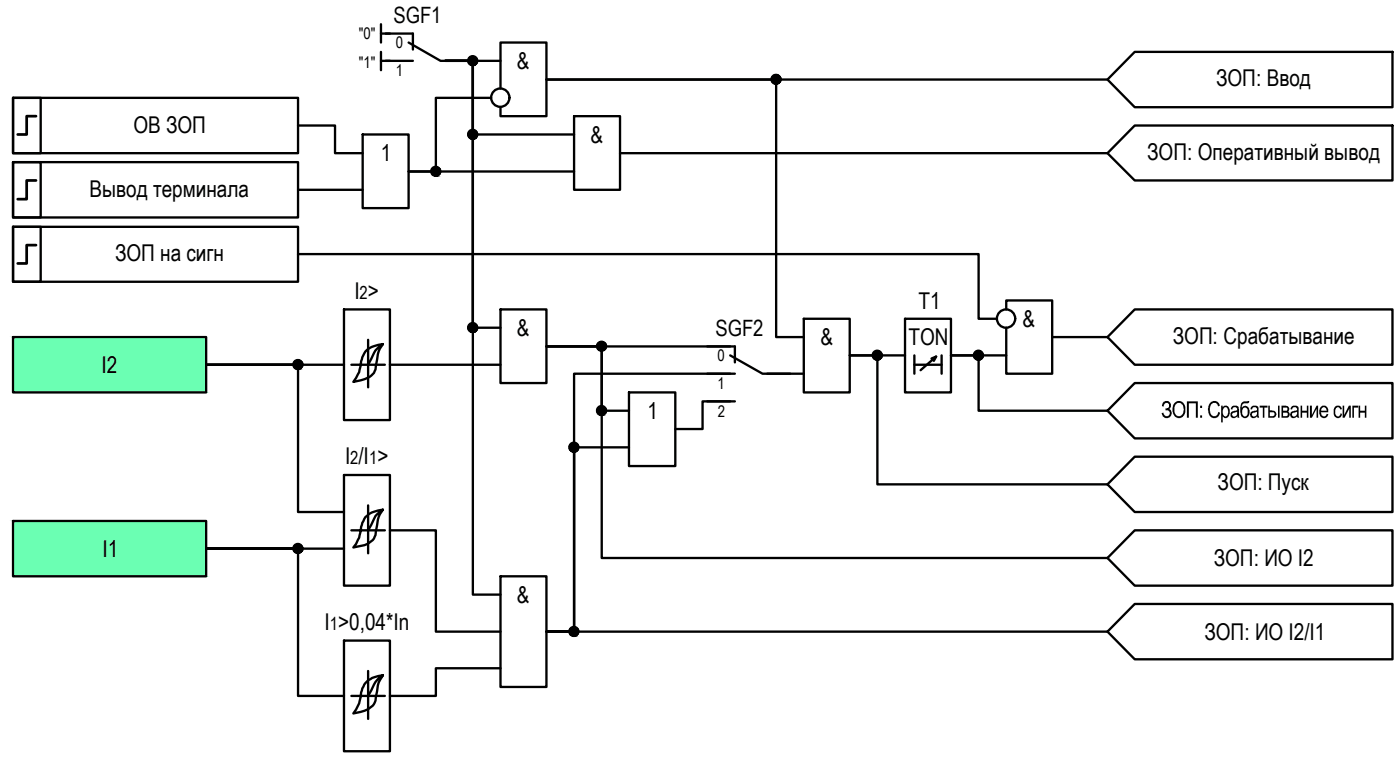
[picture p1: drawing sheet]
<svg xmlns="http://www.w3.org/2000/svg" width="152mm" height="83mm" viewBox="0 0 152 83" stroke-linecap="round" stroke-linejoin="round" font-family="sans-serif">
<defs><g id="words">
<g font-size="2.5">
<text x="56.2" y="7.5">&amp;</text>
<text x="132.2" y="9.4">ЗОП: Ввод</text>
<text x="14.5" y="14.4">ОВ ЗОП</text>
<text x="41.4" y="17.5">1</text>
<text x="64.2" y="15.5">&amp;</text>
<text x="124.7" y="17.4">ЗОП: Оперативный вывод</text>
<text x="9.7" y="21.4">Вывод терминала</text>
<text x="12.5" y="28.4">ЗОП на сигн</text>
<text x="38.5" y="32.4">I &gt;</text>
<text x="99.9" y="33.5">T1</text>
<text x="111.2" y="35.5">&amp;</text>
<text x="11" y="40.5">I2</text>
<text x="56.2" y="36.5">&amp;</text>
<text x="89.2" y="37.5">&amp;</text>
<text x="98.8" y="37.5">TON</text>
<text x="127.5" y="37.4">ЗОП: Срабатывание</text>
<text x="70.4" y="45.5">1</text>
<text x="126.2" y="45.4">ЗОП</text>
<text x="132.1" y="45.4">сигн</text>
<text x="37.5" y="50.5">I /I &gt;</text>
<text x="132.4" y="53.3">ЗОП: Пуск</text>
<text x="11.2" y="60.5">I1</text>
<text x="56.2" y="65.5">&amp;</text>
<text x="132" y="61.5">ЗОП: ИО I2</text>
<text x="35.3" y="68.4">I &gt;0,04*In</text>
<text x="131" y="69.5">ЗОП: ИО I2/I1</text>
</g>
<g font-size="2.4">
<text x="42.8" y="2.5">SGF1</text>
<text x="77.8" y="36.5">SGF2</text>
</g>
<g font-size="2">
<text x="39.1" y="32.4">2</text>
<text x="38.1" y="50.5">2</text>
<text x="40.2" y="50.5">1</text>
<text x="35.9" y="68.4">1</text>
</g>
<g font-size="1.7">
<text x="39" y="4.2">&quot;0&quot;</text>
<text x="43" y="5.3">0</text>
<text x="39" y="7.4">&quot;1&quot;</text>
<text x="43" y="8.3">1</text>
<text x="78" y="39.3">0</text>
<text x="78" y="42.3">1</text>
<text x="78" y="45.3">2</text>
</g>
</g></defs>
<!-- layer: 0 -->
<g fill="#000" stroke="#000" stroke-width=".11">
<path d="M47.3 19.1h.2zM47.3 18.1h.2zM51.3 15.1h.2zM51.3 7.1h.2zM51.3 14.1h.2zM51.3 6.1h.2zM84.3 9.1h.2zM84.3 8.1h.2zM32.4 39.1h.1zM51.3 36.1h.2zM51.3 35.1h.2zM65.2 38.1h.4z"/>
<path d="M65.2 37.2h.4zM65.3 38.1h.2zM65.3 37.1h.2zM95 39h.8zM95.3 38.1h.1zM106.3 39.1h.2zM106.3 38.1h.1zM32 60h.8zM32.3 40.1h.2zM32.4 59.1h.1zM62.3 49.1h.2zM62.3 48.1h.2z"/>
<path d="M65.3 45.1h.2zM65.3 44.1h.2zM32.3 60.1h.2zM62.1 69h.6zM62.3 69.1h.2zM62.3 68.1h.2z"/>
<path d="M47.3 19.1h.2zM47.3 19.1h.2z"/>
<path d="M47.3 18.1h.2zM47.3 18.1h.2z"/>
<path d="M47.3 18.1l.3 .1zM47.3 18.1l.3 .1z"/>
<path d="M47.3 18.2h.3zM47.2 18.2h.4z"/>
<path d="M47.3 19.1h.3zM47.3 19.1h.2z"/>
<path d="M47.2 18.2h.4zM47.2 18.2h.4z"/>
<path d="M47.2 19.1h.4zM47.2 19.1h.4z"/>
<path d="M47.2 18.2h.5zM47.1 18.2h.6z"/>
<path d="M47.2 19.1h.4zM47.2 19.1h.4z"/>
<path d="M47.1 18.2l.6 .1zM47.1 18.2l.6 .1z"/>
<path d="M47.1 19h.6zM47.1 19l.5 .1z"/>
<path d="M47.1 18.3h.7zM47.1 18.3h.7z"/>
<path d="M47.1 19h.6zM47.1 19h.6z"/>
<path d="M47.1 18.3h.7zM47.1 18.3h.7zM47 18.3h.8zM47 18.3h.8z"/>
<path d="M47.1 19h.7zM47.1 19h.6z"/>
<path d="M47 18.3l.9 .1zM47 18.3l.9 .1z"/>
<path d="M47 18.9h.8zM47 18.9h.8z"/>
<path d="M47 18.9h.8zM47 18.9l.8 .1z"/>
<path d="M47 18.4h.9zM47 18.4h.9z"/>
<path d="M47 18.4l.9 .1v-.1zM47 18.4l.9 .1h-1z"/>
<path d="M47 18.8h.9zM47 18.8h.9z"/>
<path d="M47 18.8h.9zM47 18.8l.8 .1z"/>
<path d="M46.9 18.5h1zM46.9 18.5h1z"/>
<path d="M46.9 18.5l1 .1zM46.9 18.5l1 .1z"/>
<path d="M46.9 18.6h1zM46.9 18.6h1z"/>
<path d="M46.9 18.6l1 .1zM46.9 18.6l1 .1z"/>
<path d="M46.9 18.7h1zM46.9 18.7h1z"/>
<path d="M46.9 18.7l1 .1zM46.9 18.7l1 .1z"/>
<path d="M46.9 18.8h1zM46.9 18.8h1z"/>
<path d="M51.3 14.1h.2zM51.3 14.1h.2z"/>
<path d="M51.3 15.1h.2zM51.3 15.1h.2z"/>
<path d="M51.3 6.1h.2zM51.3 6.1h.2z"/>
<path d="M51.3 7.1h.2zM51.3 7.1h.2z"/>
<path d="M51.3 14.1h.3zM51.2 14.1h.4z"/>
<path d="M51.3 6.1h.3zM51.2 6.1h.4z"/>
<path d="M51.2 14.1l.4 .1zM51.2 14.1l.4 .1z"/>
<path d="M51.2 15.1h.4zM51.2 15.1h.3z"/>
<path d="M51.2 6.1l.4 .1zM51.2 6.1l.4 .1z"/>
<path d="M51.2 7.1h.4zM51.2 7.1h.3z"/>
<path d="M51.2 14.2h.5zM51.2 14.2h.5z"/>
<path d="M51.2 15.1h.4zM51.2 15.1h.4z"/>
<path d="M51.2 6.2h.5zM51.2 6.2h.5z"/>
<path d="M51.2 7.1h.4zM51.2 7.1h.4z"/>
<path d="M51.2 14.2h.5zM51.2 14.2h.5z"/>
<path d="M51.2 15.1h.5zM51.2 15.1h.4z"/>
<path d="M51.2 6.2h.5zM51.2 6.2h.5z"/>
<path d="M51.2 7.1h.5zM51.2 7.1h.4z"/>
<path d="M51.1 14.2h.7zM51.1 14.2h.7z"/>
<path d="M51.1 15h.6zM51.1 15l.6 .1z"/>
<path d="M51.1 6.2h.7zM51.1 6.2h.7z"/>
<path d="M51.1 7h.6zM51.1 7l.6 .1z"/>
<path d="M51.1 14.2l.7 .1zM51.1 14.2l.7 .1z"/>
<path d="M51.1 15h.7zM51.1 15h.6z"/>
<path d="M51.1 6.2l.7 .1zM51.1 6.2l.7 .1z"/>
<path d="M51.1 7h.7zM51.1 7h.6z"/>
<path d="M51 14.3h.8zM51 14.3h.8z"/>
<path d="M51 14.3l.8 .1zM51 14.3l.8 .1z"/>
<path d="M51 15h.8zM51 15h.8z"/>
<path d="M51 15h.8zM51 15h.8z"/>
<path d="M51 6.3h.8zM51 6.3h.8z"/>
<path d="M51 6.3l.8 .1zM51 6.3l.8 .1z"/>
<path d="M51 6.9l.8 .1zM51 6.9l.8 .1z"/>
<path d="M51 7h.8zM51 7h.8z"/>
<path d="M51 14.4h.8zM51 14.4h.8z"/>
<path d="M50.9 14.4h1zM50.9 14.4h1z"/>
<path d="M50.9 14.9h.9zM50.9 14.9h.9z"/>
<path d="M51 14.9h.8zM51 14.9l.8 .1z"/>
<path d="M51 6.4h.8zM51 6.4h.8z"/>
<path d="M50.9 6.4h1zM50.9 6.4h1z"/>
<path d="M50.9 6.9h.9zM50.9 6.9h.9z"/>
<path d="M51 6.9h.8zM51 6.9h.8z"/>
<path d="M50.9 14.4l1 .1zM50.9 14.4l1 .1z"/>
<path d="M50.9 14.5h1zM50.9 14.5h1z"/>
<path d="M50.9 14.8h1zM50.9 14.8h1z"/>
<path d="M50.9 14.8h1zM50.9 14.8l.9 .1z"/>
<path d="M50.9 6.4l1 .1zM50.9 6.4l1 .1z"/>
<path d="M50.9 6.5h1zM50.9 6.5h1z"/>
<path d="M50.9 6.8h1zM50.9 6.8h1z"/>
<path d="M50.9 6.8h1zM50.9 6.8l.9 .1z"/>
<path d="M50.9 14.5l1 .1zM50.9 14.5l1 .1z"/>
<path d="M50.9 14.6h1zM50.9 14.6h1z"/>
<path d="M50.9 14.6l1 .1zM50.9 14.6l1 .1z"/>
<path d="M50.9 14.7h1zM50.9 14.7h1h-1z"/>
<path d="M50.9 14.7h1zM50.9 14.7l1 .1z"/>
<path d="M50.9 6.5l1 .1zM50.9 6.5l1 .1z"/>
<path d="M50.9 6.6h1zM50.9 6.6h1z"/>
<path d="M50.9 6.6l1 .1v-.1zM50.9 6.6l1 .1h-1z"/>
<path d="M50.9 6.7h1zM50.9 6.7h1z"/>
<path d="M50.9 6.7h1zM50.9 6.7l1 .1z"/>
<path d="M84.3 9.1h.2zM84.3 9.1h.2z"/>
<path d="M84.3 8.1h.2zM84.3 8.1h.2z"/>
<path d="M84.3 8.1h.3zM84.2 8.1h.4z"/>
<path d="M84.2 8.1l.4 .1zM84.2 8.1l.4 .1z"/>
<path d="M84.2 9.1h.4zM84.2 9.1h.3z"/>
<path d="M84.2 8.2h.4zM84.1 8.2h.5z"/>
<path d="M84.2 9.1h.4zM84.2 9.1h.4z"/>
<path d="M84.1 8.2h.6zM84.1 8.2h.6z"/>
<path d="M84.1 9.1h.5zM84.1 9.1h.5z"/>
<path d="M84.1 8.2l.6 .1zM84.1 8.2l.6 .1z"/>
<path d="M84.1 9h.6zM84.1 9l.5 .1z"/>
<path d="M84.1 8.3h.7zM84.1 8.3h.7z"/>
<path d="M84.1 9h.6zM84.1 9h.6z"/>
<path d="M84.1 8.3h.7zM84 8.3h.8z"/>
<path d="M84.1 9h.7zM84.1 9h.6z"/>
<path d="M84 8.3h.8zM84 8.3h.8z"/>
<path d="M84 8.3l.9 .1zM84 8.3l.9 .1z"/>
<path d="M84 8.9h.8zM84 8.9h.8z"/>
<path d="M84 8.9h.8zM84 8.9l.8 .1z"/>
<path d="M84 8.4h.9zM84 8.4h.9z"/>
<path d="M83.9 8.4l1 .1zM83.9 8.4l1 .1z"/>
<path d="M83.9 8.8l1 .1zM83.9 8.8l1 .1z"/>
<path d="M84 8.9h.9zM84 8.9h.8z"/>
<path d="M83.9 8.5h1zM83.9 8.5h1z"/>
<path d="M83.9 8.5l1 .1v-.1zM83.9 8.5l1 .1h-1z"/>
<path d="M83.9 8.6h1zM83.9 8.6h1z"/>
<path d="M83.9 8.6l1 .1zM83.9 8.6l1 .1z"/>
<path d="M83.9 8.7h1zM83.9 8.7h1z"/>
<path d="M83.9 8.7l1 .1zM83.9 8.7l1 .1z"/>
<path d="M83.9 8.8h1zM83.9 8.8h1z"/>
<path d="M32.4 39.1h.1zM32.3 39.1h.2z"/>
<path d="M32.3 39.1l.3 .1zM32.2 39.2h.4z"/>
<path d="M32.2 39.2h.4zM32.2 39.2h.4z"/>
<path d="M32.2 39.2h.5zM32.2 39.2h.5z"/>
<path d="M32.2 39.2h.5zM32.1 39.2h.6z"/>
<path d="M32.1 39.2l.6 .1zM32.1 39.2l.6 .1z"/>
<path d="M32.1 39.3h.7zM32.1 39.3h.7z"/>
<path d="M32.1 39.3h.7zM32.1 39.3h.7z"/>
<path d="M32 39.3h.8zM32 39.3h.8z"/>
<path d="M32 39.9l.8 .1zM32 39.9l.8 .1z"/>
<path d="M32.1 40h.7zM32.1 40h.6z"/>
<path d="M32 39.3l.9 .1zM32 39.3l.9 .1z"/>
<path d="M32 39.9h.8zM32 39.9h.8z"/>
<path d="M32 39.4h.9zM32 39.4h.9z"/>
<path d="M31.9 39.4l1 .1v-.1zM31.9 39.4l1 .1h-1z"/>
<path d="M31.9 39.8h1zM31.9 39.8h1z"/>
<path d="M32 39.8h.9zM32 39.8l.8 .1z"/>
<path d="M31.9 39.5h1zM31.9 39.5h1z"/>
<path d="M31.9 39.5l1 .1zM31.9 39.5l1 .1z"/>
<path d="M31.9 39.6h1zM31.9 39.6h1z"/>
<path d="M31.9 39.6l1 .1zM31.9 39.6l1 .1z"/>
<path d="M31.9 39.7h1zM31.9 39.7h1z"/>
<path d="M31.9 39.7l1 .1zM31.9 39.7l1 .1z"/>
<path d="M31.9 39.8h1zM31.9 39.8h1z"/>
<path d="M51.3 35.1h.2zM51.3 35.1h.2z"/>
<path d="M51.3 36.1h.2zM51.3 36.1h.2z"/>
<path d="M51.3 35.1h.3zM51.2 35.1h.4z"/>
<path d="M51.2 35.1l.4 .1zM51.2 35.1l.4 .1z"/>
<path d="M51.2 36.1h.4zM51.2 36.1h.3z"/>
<path d="M51.2 35.2h.5zM51.2 35.2h.5z"/>
<path d="M51.2 36.1h.4zM51.2 36.1h.4z"/>
<path d="M51.2 35.2h.5zM51.2 35.2h.5z"/>
<path d="M51.2 36.1h.5zM51.2 36.1h.4z"/>
<path d="M51.1 35.2h.7zM51.1 35.2h.7z"/>
<path d="M51.1 36h.6zM51.1 36l.6 .1z"/>
<path d="M51.1 35.2l.7 .1zM51.1 35.2l.7 .1z"/>
<path d="M51.1 36h.7zM51.1 36h.6z"/>
<path d="M51 35.3h.8zM51 35.3h.8z"/>
<path d="M51 35.3l.8 .1zM51 35.3l.8 .1z"/>
<path d="M51 35.9l.8 .1zM51 35.9l.8 .1z"/>
<path d="M51 36h.8zM51 36h.8z"/>
<path d="M51 35.4h.8zM51 35.4h.8z"/>
<path d="M50.9 35.4h1zM50.9 35.4h1z"/>
<path d="M50.9 35.9h.9zM50.9 35.9h.9z"/>
<path d="M51 35.9h.8zM51 35.9h.8z"/>
<path d="M50.9 35.4l1 .1zM50.9 35.4l1 .1z"/>
<path d="M50.9 35.5h1zM50.9 35.5h1z"/>
<path d="M50.9 35.8h1zM50.9 35.8h1z"/>
<path d="M50.9 35.8h1zM50.9 35.8l.9 .1z"/>
<path d="M50.9 35.5l1 .1zM50.9 35.5l1 .1z"/>
<path d="M50.9 35.6h1zM50.9 35.6h1z"/>
<path d="M50.9 35.6l1 .1v-.1zM50.9 35.6l1 .1h-1z"/>
<path d="M50.9 35.7h1zM50.9 35.7h1z"/>
<path d="M50.9 35.7h1zM50.9 35.7l1 .1z"/>
<path d="M65.3 38.1h.2zM65.3 38.1h.2z"/>
<path d="M65.3 37.1h.2zM65.3 37.1h.2z"/>
<path d="M65.3 37.1h.3zM65.3 37.1h.3z"/>
<path d="M65.3 37.1l.3 .1zM65.3 37.1l.3 .1zM65.2 37.2h.4z"/>
<path d="M65.3 38.1h.3zM65.3 38.1h.2z"/>
<path d="M65.2 37.2h.5zM65.2 37.2h.5z"/>
<path d="M65.2 38.1h.4zM65.2 38.1h.4z"/>
<path d="M65.1 37.2l.6 .1zM65.1 37.2l.6 .1z"/>
<path d="M65.1 38h.6zM65.1 38l.5 .1zM65.2 38.1h.4z"/>
<path d="M65.1 37.3h.7zM65 37.3h.8z"/>
<path d="M65.1 38h.6zM65.1 38h.6z"/>
<path d="M65 37.3h.8zM65 37.3h.8z"/>
<path d="M65 38h.8zM65 38h.7z"/>
<path d="M65 37.3h.8zM65 37.3h.8z"/>
<path d="M65 37.9h.8zM65 37.9l.8 .1z"/>
<path d="M65 37.3l.8 .1zM65 37.3l.8 .1z"/>
<path d="M65 37.4h.9zM65 37.4h.9z"/>
<path d="M65 37.9h.8zM65 37.9h.8z"/>
<path d="M65 37.9h.8zM65 37.9h.8z"/>
<path d="M65 37.4l.9 .1zM65 37.4l.9 .1z"/>
<path d="M64.9 37.5h1zM64.9 37.5h1z"/>
<path d="M64.9 37.5l1 .1zM64.9 37.5l1 .1z"/>
<path d="M64.9 37.6h1zM64.9 37.6h1h-1z"/>
<path d="M64.9 37.6l1 .1zM64.9 37.6l1 .1z"/>
<path d="M64.9 37.7h1zM64.9 37.7h1z"/>
<path d="M64.9 37.7l1 .1zM64.9 37.7l1 .1z"/>
<path d="M64.9 37.8h1zM64.9 37.8h1z"/>
<path d="M65 37.8h.9zM65 37.8l.8 .1z"/>
<path d="M95.3 39.1h.1zM95.3 39.1h.1zM95.3 39.1h.2z"/>
<path d="M95.3 38.1h.2zM95.3 38.1h.2z"/>
<path d="M95.3 38.1h.3zM95.2 38.1h.4z"/>
<path d="M95.2 38.1h.4zM95.2 38.1h.4z"/>
<path d="M95.2 39.1h.4zM95.2 39.1h.3z"/>
<path d="M95.2 38.1l.5 .1zM95.2 38.1l.5 .1z"/>
<path d="M95.2 39.1h.4zM95.2 39.1h.4z"/>
<path d="M95.1 38.2h.6zM95.1 38.2h.6z"/>
<path d="M95.1 39h.6zM95.1 39l.5 .1z"/>
<path d="M95.1 38.2h.6zM95.1 38.2h.6z"/>
<path d="M95.1 39h.6zM95.1 39h.6z"/>
<path d="M95.1 38.2l.7 .1zM95.1 38.2l.7 .1z"/>
<path d="M95.1 39h.6zM95.1 39h.6z"/>
<path d="M95.1 38.3h.7zM95.1 38.3h.7z"/>
<path d="M95 38.3l.8 .1zM95 38.3l.8 .1z"/>
<path d="M95.1 39h.7zM95.1 39h.6z"/>
<path d="M95 38.4h.9zM95 38.4h.9z"/>
<path d="M95 38.9h.8zM95 38.9l.8 .1zM95 39h.8z"/>
<path d="M95 38.4h.9zM95 38.4h.9z"/>
<path d="M94.9 38.4l1 .1zM94.9 38.4l1 .1z"/>
<path d="M94.9 38.5h1zM94.9 38.5h1z"/>
<path d="M94.9 38.8h1zM94.9 38.8h1z"/>
<path d="M94.9 38.8l1 .1zM94.9 38.8l1 .1z"/>
<path d="M95 38.9h.9zM95 38.9h.8z"/>
<path d="M94.9 38.5l1 .1zM94.9 38.5l1 .1z"/>
<path d="M94.9 38.6h1zM94.9 38.6h1z"/>
<path d="M94.9 38.6l1 .1zM94.9 38.6l1 .1z"/>
<path d="M94.9 38.7h1zM94.9 38.7h1z"/>
<path d="M94.9 38.7l1 .1v-.1zM94.9 38.7l1 .1h-1z"/>
<path d="M106.3 38.1h.2zM106.3 38.1h.2z"/>
<path d="M106.3 39.1h.1zM106.3 39.1h.1z"/>
<path d="M106.3 38.1h.3zM106.2 38.1h.4z"/>
<path d="M106.2 38.1h.4zM106.2 38.1h.4z"/>
<path d="M106.2 39.1h.4zM106.2 39.1h.3z"/>
<path d="M106.2 38.1l.5 .1zM106.2 38.1l.5 .1z"/>
<path d="M106.2 39.1h.4zM106.2 39.1h.4z"/>
<path d="M106.2 38.2h.5zM106.1 38.2h.6z"/>
<path d="M106.2 39h.5zM106.2 39l.4 .1z"/>
<path d="M106.1 38.2h.6zM106.1 38.2h.6z"/>
<path d="M106.1 39h.6zM106.1 39h.6z"/>
<path d="M106.1 38.2l.6 .1zM106.1 38.2l.6 .1z"/>
<path d="M106 38.3h.8zM106 38.3h.8z"/>
<path d="M106 39h.7zM106 39h.8z"/>
<path d="M106 39h.7zM106 39h.7z"/>
<path d="M106.1 39h.6zM106.1 39h.6z"/>
<path d="M106 38.3l.8 .1zM106 38.3l.8 .1z"/>
<path d="M106 38.4h.8zM106 38.4h.8z"/>
<path d="M105.9 38.4h1zM105.9 38.4h1z"/>
<path d="M105.9 38.9h.9zM105.9 38.9h.9z"/>
<path d="M106 38.9h.8zM106 38.9l.8 .1z"/>
<path d="M105.9 38.4l1 .1zM105.9 38.4l1 .1z"/>
<path d="M105.9 38.5h1zM105.9 38.5h1z"/>
<path d="M105.9 38.8h1zM105.9 38.8h1z"/>
<path d="M105.9 38.8h1zM105.9 38.8l.9 .1z"/>
<path d="M105.9 38.5l1 .1zM105.9 38.5l1 .1z"/>
<path d="M105.9 38.6h1zM105.9 38.6h1z"/>
<path d="M105.9 38.6l1 .1zM105.9 38.6l1 .1z"/>
<path d="M105.9 38.7h1zM105.9 38.7h1z"/>
<path d="M105.9 38.7l1 .1v-.1zM105.9 38.7l1 .1h-1z"/>
<path d="M32.3 40.1h.2zM32.4 40.1h.1z"/>
<path d="M32.4 59.1h.1zM32.3 59.1h.2z"/>
<path d="M32.3 59.1h.3zM32.2 59.1h.4z"/>
<path d="M32.2 40.1h.4zM32.2 40.1h.3z"/>
<path d="M32.2 59.1l.4 .1zM32.2 59.1l.4 .1z"/>
<path d="M32.2 40.1h.4zM32.2 40.1h.4z"/>
<path d="M32.2 59.2h.5zM32.2 59.2h.5z"/>
<path d="M32.2 40.1h.5zM32.2 40.1h.4z"/>
<path d="M32.2 59.2h.5zM32.2 59.2h.5z"/>
<path d="M32.1 40h.6zM32.1 40l.6 .1z"/>
<path d="M32.1 59.2h.6zM32.1 59.2h.6z"/>
<path d="M32.1 40h.6zM32.1 40h.6z"/>
<path d="M32.1 59.2l.7 .1zM32.1 59.2l.7 .1z"/>
<path d="M32.1 60h.6zM32.1 60h.6z"/>
<path d="M32.1 59.3h.7zM32.1 59.3h.7z"/>
<path d="M32 59.3l.8 .1zM32 59.3l.8 .1z"/>
<path d="M32.1 60h.7zM32.1 60h.6z"/>
<path d="M32 59.4h.9zM32 59.4h.9z"/>
<path d="M32 59.9h.8zM32 59.9l.8 .1zM32 60h.8z"/>
<path d="M32 59.4h.9zM32 59.4h.9z"/>
<path d="M31.9 59.4l1 .1zM31.9 59.4l1 .1z"/>
<path d="M31.9 59.8l1 .1zM31.9 59.8l1 .1z"/>
<path d="M32 59.9h.9zM32 59.9h.8z"/>
<path d="M31.9 59.5h1zM31.9 59.5h1z"/>
<path d="M31.9 59.5l1 .1zM31.9 59.5l1 .1z"/>
<path d="M31.9 59.6h1zM31.9 59.6h1z"/>
<path d="M31.9 59.6l1 .1zM31.9 59.6l1 .1z"/>
<path d="M31.9 59.7h1zM31.9 59.7h1z"/>
<path d="M31.9 59.7l1 .1v-.1zM31.9 59.7l1 .1h-1z"/>
<path d="M31.9 59.8h1zM31.9 59.8h1z"/>
<path d="M62.3 49.1h.2zM62.3 49.1h.2z"/>
<path d="M62.3 48.1h.2zM62.3 48.1h.2zM62.3 48.1h.2z"/>
<path d="M62.3 48.1l.3 .1zM62.3 48.1l.3 .1z"/>
<path d="M62.2 48.2h.5zM62.2 48.2h.5z"/>
<path d="M62.2 49.1h.4zM62.2 49.1h.3zM62.3 49.1h.2z"/>
<path d="M62.2 48.2h.5zM62.2 48.2h.5z"/>
<path d="M62.2 49.1h.5zM62.2 49.1h.4z"/>
<path d="M62.1 48.2l.6 .1zM62.1 48.2l.6 .1z"/>
<path d="M62.1 48.3h.7zM62 48.3h.8z"/>
<path d="M62.1 49h.6zM62.1 49h.6z"/>
<path d="M62.1 49h.6zM62.1 49l.6 .1z"/>
<path d="M62 48.3h.8zM62 48.3h.8z"/>
<path d="M62 49h.8zM62 49h.7z"/>
<path d="M62 48.3l.8 .1zM62 48.3l.8 .1z"/>
<path d="M62 48.9h.8zM62 48.9l.8 .1z"/>
<path d="M62 48.4h.8zM62 48.4h.8z"/>
<path d="M62 48.4h.9zM62 48.4h.9z"/>
<path d="M62 48.9h.8zM62 48.9h.8z"/>
<path d="M62 48.9h.8zM62 48.9h.8z"/>
<path d="M62 48.4l.9 .1zM62 48.4l.9 .1z"/>
<path d="M61.9 48.5h1zM61.9 48.5h1z"/>
<path d="M61.9 48.5l1 .1zM61.9 48.5l1 .1z"/>
<path d="M61.9 48.6h1zM61.9 48.6h1z"/>
<path d="M61.9 48.7h1zM61.9 48.7h1z"/>
<path d="M61.9 48.7l1 .1zM61.9 48.7l1 .1z"/>
<path d="M61.9 48.8h1zM61.9 48.8h1z"/>
<path d="M62 48.8h.9zM62 48.8l.8 .1z"/>
<path d="M61.9 48.6l1 .1v-.1zM61.9 48.6l1 .1h-1z"/>
<path d="M65.3 45.1h.2zM65.3 45.1h.2z"/>
<path d="M65.3 44.1h.2zM65.3 44.1h.2z"/>
<path d="M65.3 44.1l.3 .1zM65.3 44.1l.3 .1z"/>
<path d="M65.3 44.2h.3zM65.2 44.2h.4z"/>
<path d="M65.3 45.1h.3zM65.3 45.1h.2z"/>
<path d="M65.2 44.2h.4zM65.2 44.2h.4z"/>
<path d="M65.2 44.2h.5zM65.1 44.2h.6z"/>
<path d="M65.2 45l.4 .1zM65.2 45l.4 .1z"/>
<path d="M65.2 45.1h.4zM65.2 45.1h.4z"/>
<path d="M65.1 44.2h.6zM65.1 44.2h.6z"/>
<path d="M65.1 45h.6zM65.1 45h.5z"/>
<path d="M65.1 44.2l.7 .1zM65.1 44.2l.7 .1z"/>
<path d="M65.1 45h.6zM65.1 45h.6z"/>
<path d="M65 44.3h.8zM65 44.3h.8z"/>
<path d="M65 45h.8zM65 45h.7z"/>
<path d="M65 44.3l.8 .1zM65 44.3l.8 .1z"/>
<path d="M65 44.9h.8zM65 44.9l.8 .1z"/>
<path d="M65 44.4h.8zM65 44.4h.8z"/>
<path d="M65 44.4l.9 .1zM65 44.4l.9 .1z"/>
<path d="M65 44.8l.8 .1zM65 44.8l.8 .1z"/>
<path d="M65 44.9h.8zM65 44.9h.8z"/>
<path d="M65 44.5h.9zM65 44.5h.9z"/>
<path d="M64.9 44.5h1zM64.9 44.5h1z"/>
<path d="M64.9 44.5l1 .1zM64.9 44.5l1 .1z"/>
<path d="M64.9 44.6h1zM64.9 44.6h1z"/>
<path d="M64.9 44.6l1 .1zM64.9 44.6l1 .1z"/>
<path d="M64.9 44.7h1zM64.9 44.7h1z"/>
<path d="M64.9 44.7l1 .1zM64.9 44.7l1 .1z"/>
<path d="M64.9 44.8h1zM64.9 44.8h1z"/>
<path d="M65 44.8h.9zM65 44.8h.8z"/>
<path d="M32.3 60.1h.2zM32.4 60.1h.1z"/>
<path d="M32.2 60.1h.4zM32.2 60.1h.3z"/>
<path d="M32.2 60.1h.4zM32.2 60.1h.4z"/>
<path d="M32.2 60h.5zM32.2 60l.4 .1z"/>
<path d="M32.1 60h.6zM32.1 60h.6z"/>
<path d="M62.3 69.1h.2zM62.3 69.1h.2z"/>
<path d="M62.3 68.1h.2zM62.3 68.1h.2z"/>
<path d="M62.3 68.1l.2 .1zM62.3 68.1l.2 .1z"/>
<path d="M62.3 68.2h.3zM62.2 68.2h.4z"/>
<path d="M62.2 68.2h.5zM62.2 68.2h.5z"/>
<path d="M62.2 69.1h.4zM62.2 69.1h.3zM62.3 69.1h.2z"/>
<path d="M62.2 68.2h.5zM62.1 68.2h.6z"/>
<path d="M62.2 69.1h.5zM62.2 69.1h.4z"/>
<path d="M62.1 68.2h.6zM62.1 68.2h.6z"/>
<path d="M62.1 68.2l.7 .1zM62.1 68.2l.7 .1z"/>
<path d="M62.1 69h.6zM62.1 69l.6 .1z"/>
<path d="M62 68.3h.8zM62 68.3h.8z"/>
<path d="M62 69h.8zM62 69h.7zM62.1 69h.6z"/>
<path d="M62 68.9h.8zM62 68.9l.8 .1z"/>
<path d="M62 68.3h.8zM62 68.3h.8z"/>
<path d="M62 68.3l.8 .1zM62 68.3l.8 .1z"/>
<path d="M62 68.4h.9zM62 68.4h.9z"/>
<path d="M62 68.8l.8 .1zM62 68.8l.8 .1z"/>
<path d="M62 68.9h.8zM62 68.9h.8z"/>
<path d="M62 68.4l.9 .1zM62 68.4l.9 .1z"/>
<path d="M61.9 68.5h1zM61.9 68.5h1h-1z"/>
<path d="M61.9 68.5l1 .1zM61.9 68.5l1 .1z"/>
<path d="M61.9 68.6h1zM61.9 68.6h1z"/>
<path d="M61.9 68.7h1zM61.9 68.7h1z"/>
<path d="M61.9 68.7l1 .1zM61.9 68.7l1 .1z"/>
<path d="M61.9 68.8h1zM61.9 68.8h1z"/>
<path d="M62 68.8h.9zM62 68.8h.8z"/>
<path d="M61.9 68.6h1zM61.9 68.6l1 .1z"/>
</g>
<g fill="none" stroke="#000" stroke-width=".25">
<path d="M1.4 10.6h3v6h-3zM1.4 10.6h31v6h-31zM1.4 17.6h31v6h-31zM1.4 17.6h3v6h-3zM32.4 13.6h4v3h3M39.4 14.6h5v8h-5zM41.4 2.6v2M41.4 5.6v2M41.4 3.6h1M41.4 6.6h1M53.4 10.6h-6v8h-3h18M54.4 9.6v-5h5v8h-5v-1"/>
<path d="M54.4 6.6h-6h3v8h11M62.4 12.6h5v8h-5zM67.4 16.6h53M120.4 8.6h-61h25v28h3M1.4 24.6h3v6h-3zM1.4 24.6h31v6h-31zM1.4 36.6h21v6h-21zM32.4 27.6h74v7h2M32.4 20.6h7M37.4 33.6h5v12h-5zM37.4 39.6h-15h10v16h5M40 39.6h1.8"/>
<path d="M40 36.9v5.2M41.6 37.4a2.74 2.74 0 0 0-.6 1.7l-.1 .6a1.7 1.7 0 0 1-1.7 1.6l-.8 .2 .3-.4a5.7 5.7 0 0 0 .6-2.1 1.95 1.95 0 0 1 1.8-1.5l.5-.1-.3 .2a2.38 2.38 0 0 0-.9 1.4l-.4 .6h-1.8M42.4 39.6h12M54.4 35.6h-3v-29h-3h3v58h3M54.4 33.6h5v8h-5zM59.4 37.6h6v7h3M59.4 37.6h6v23h55M59.4 37.6h20M87.4 34.6h5v8h-5zM98.4 34.6h5v8h-5zM98.4 38.6h-6h3v14h25M99.4 38.6v2"/>
<path d="M99.4 39.6h3M101.3 39l.5-.3-1.7 1.5M101.8 38.7l-.3 .5M102.4 38.6v2M109.4 33.6v-1h5v8h-5v-5M109.4 38.6h-6h3v6h14M114.4 36.6h6M1.4 56.6h21v6h-21zM37.4 51.6h5v12h-5zM37.4 59.6h-15h10v16h5M40 54.9v5.2M40 57.6h1.8"/>
<path d="M41.6 55.4a2.74 2.74 0 0 0-.6 1.7l-.1 .6a1.63 1.63 0 0 1-1.7 1.6l-.8 .2 .7-1.1 .1-.7a2.11 2.11 0 0 1 1.5-2.1l.9-.2a2.77 2.77 0 0 0-1.2 1.6l-.4 .6h-1.8M42.4 57.6h5v11h7M68.4 42.6h5v8h-5zM76.9 43.6h3M79.4 40.6h-17v28h-3h3v-20h6M79.4 43.6h-3v3h-3M83.4 40.6h4M37.4 69.6h5v12h-5zM40 72.9v5.2M40 75.6h1.8M41.6 73.4a2.73 2.73 0 0 0-.6 1.7l-.1 .6a1.55 1.55 0 0 1-1.3 1.5l-1.2 .3 .7-1.1 .1-.7a2.18 2.18 0 0 1 1.9-2.2l.5-.1a2.77 2.77 0 0 0-1.2 1.6l-.4 .6h-1.8M54.4 72.6h-7v3h-5"/>
<path d="M54.4 62.6h5v12h-5zM59.4 68.6h61"/>
<circle cx="47.4" cy="18.6" r=".49"/>
<circle cx="51.4" cy="14.6" r=".49"/>
<circle cx="51.4" cy="6.6" r=".49"/>
<circle cx="54.4" cy="10.6" r=".99"/>
<circle cx="84.4" cy="8.6" r=".49"/>
<circle cx="32.4" cy="39.6" r=".49"/>
<circle cx="51.4" cy="35.6" r=".49"/>
<circle cx="65.4" cy="37.6" r=".49"/>
<circle cx="95.4" cy="38.6" r=".49"/>
<circle cx="106.4" cy="38.6" r=".49"/>
<circle cx="109.4" cy="34.6" r=".99"/>
<circle cx="32.4" cy="59.6" r=".49"/>
<circle cx="62.4" cy="48.6" r=".49"/>
<circle cx="65.4" cy="44.6" r=".49"/>
<circle cx="62.4" cy="68.6" r=".49"/>
</g>
<path d="M41.9 3.6h3v1.8M41.9 6.6h3M44.4 4.6l3.5 2h3M76.9 37.6h3v1.8M79.4 38.6l3.5 2h3M76.9 40.6h3" fill="none" stroke="#000" stroke-width=".25"/>
<!-- layer: TEXT -->
<path d="M123.4 5.6h28v6h-28l-3-3zM123.4 13.6h28v6h-28l-3-3zM123.4 33.6h28v6h-28l-3-3zM123.4 49.6h28v6h-28l-3-3zM123.4 41.6h28v6h-28l-3-3zM123.4 57.6h28v6h-28l-3-3zM123.4 65.6h28v6h-28l-3-3z" fill="none" stroke="#000" stroke-width=".25"/>
<g fill="#000">
<path d="M129.1 43.6h1.1v1.8h-.2v-1.6h-.7v1.6h-.2zM137 44.1h.8v.2h-.3v1.1h-.2v-1.1h-.3zM141.4 44.1h.2v.5h.5v-.5h.2v1.3h-.2v-.6h-.5v.6h-.2zM142.4 44.1h.2v1l.6-1h.1v1.3h-.1v-1l-.6 1h-.2zM145.1 44.2a.42 .42 0 0 1 .5-.1 .42 .42 0 0 1 .3 .4h-.2a.29 .29 0 0 0-.3-.2 .29 .29 0 0 0-.2 .4 .38 .38 0 0 0 0 .4 .38 .38 0 0 0 .4 .1l.1-.1v-.2l.2 .1a.48 .48 0 0 1-.5 .4 .48 .48 0 0 1-.4-.6zM146 44.1h.2v1l.5-1h.2v1.3h-.2v-1l-.5 1h-.2zM147 44.1h.7v.2h-.5v1.1h-.2zM147.7 44.1h.2v.5h.5v-.5h.2v1.3h-.2v-.6h-.5v.6h-.2z"/>
<path d="M130.5 44.1h.2v.2h-.2zM130.5 45.1h.2v.3h-.2z"/>
<path d="M134 44.2v-.1a.45 .45 0 0 1 .5 0 .45 .45 0 0 1 .2 .4l.1 .9h-.2l-.1-.1a.41 .41 0 0 1-.7-.1 .41 .41 0 0 1 .5-.6 .21 .21 0 0 0 .2-.2 .21 .21 0 0 0-.3-.2l-.2 .2v.1h-.2zM134 44.9a.26 .26 0 0 0 .2 .4 .26 .26 0 0 0 .3-.3v-.2z"/>
<path d="M135 43.8a.7 .7 0 0 1 .7-.2h.1a.36 .36 0 0 1-.5 .2 .41 .41 0 0 0-.3 .5 .46 .46 0 0 1 .6-.2 .46 .46 0 0 1 .3 .6v.2a.49 .49 0 0 1-.6 .5 .49 .49 0 0 1-.4-.6v-.6zM135.2 44.3l-.1 .2a.43 .43 0 0 0 0 .5 .43 .43 0 0 0 .4 .2 .67 .67 0 0 0-.1-.9z"/>
<path d="M136.1 44.2l.1-.1a.42 .42 0 0 1 .6 .4v.7l.1 .2h-.2l-.1-.1a.39 .39 0 0 1-.7-.1 .39 .39 0 0 1 .4-.5l.1-.1a.22 .22 0 0 0 .3-.2 .22 .22 0 0 0-.4-.2l-.1 .1-.1 .2h-.1zM136.2 44.9a.27 .27 0 0 0 .2 .4 .27 .27 0 0 0 .3-.4v-.1z"/>
<path d="M137.9 44.1h.2v.5h.3a.38 .38 0 0 1 .4 .4 .38 .38 0 0 1-.4 .4h-.5zM138.1 44.8v.4h.2a.22 .22 0 0 0 .3-.2 .22 .22 0 0 0-.3-.2zM139 44.1h.1v1.3h-.1z"/>
<path d="M139.3 44.1h.5a.38 .38 0 0 1 .3 .2 .38 .38 0 0 1 0 .4 .37 .37 0 0 1 .1 .4 .37 .37 0 0 1-.4 .3h-.5zM139.5 44.3v.3h.2a.18 .18 0 0 0 .3-.1 .18 .18 0 0 0-.3-.2zM139.5 44.8v.4h.3a.2 .2 0 0 0 .2-.2 .2 .2 0 0 0-.2-.2z"/>
<path d="M140.4 44.2l.2-.1a.42 .42 0 0 1 .6 .4v.8l.1 .1h-.2l-.1-.2a.39 .39 0 0 1-.7 .1 .39 .39 0 0 1 .4-.6v-.1a.21 .21 0 0 0 .3 0 .21 .21 0 0 0-.1-.3 .28 .28 0 0 0-.3-.1 .28 .28 0 0 0-.1 .3h-.2zM140.5 44.9a.26 .26 0 0 0 .1 .3 .26 .26 0 0 0 .4-.1v-.3z"/>
<path d="M143.6 44.2h.1a.5 .5 0 0 1 .6 0 .5 .5 0 0 1 .1 .6h-.8a.33 .33 0 0 0 .2 .4 .33 .33 0 0 0 .5-.2h.1a.52 .52 0 0 1-.6 .4 .52 .52 0 0 1-.4-.7l.1-.3zM143.8 44.3l-.1 .3h.6a.33 .33 0 0 0-.5-.3z"/>
</g>
<!-- layer: 0 -->
<path d="M3.9 12.6h-1v2h-1M3.9 19.6h-1v2h-1M3.9 26.6h-1v2h-1" fill="none" stroke="#000" stroke-width=".3"/>
<g fill="#6bffb3" stroke="#6bffb3" stroke-width=".11">
<path d="M1.4 36.6l21 6v-6zM1.4 36.6l21 6h-21z"/>
<path d="M1.4 56.6l21 6v-6zM1.4 56.6l21 6h-21z"/>
</g>
<use href="#words"/>
</svg>
